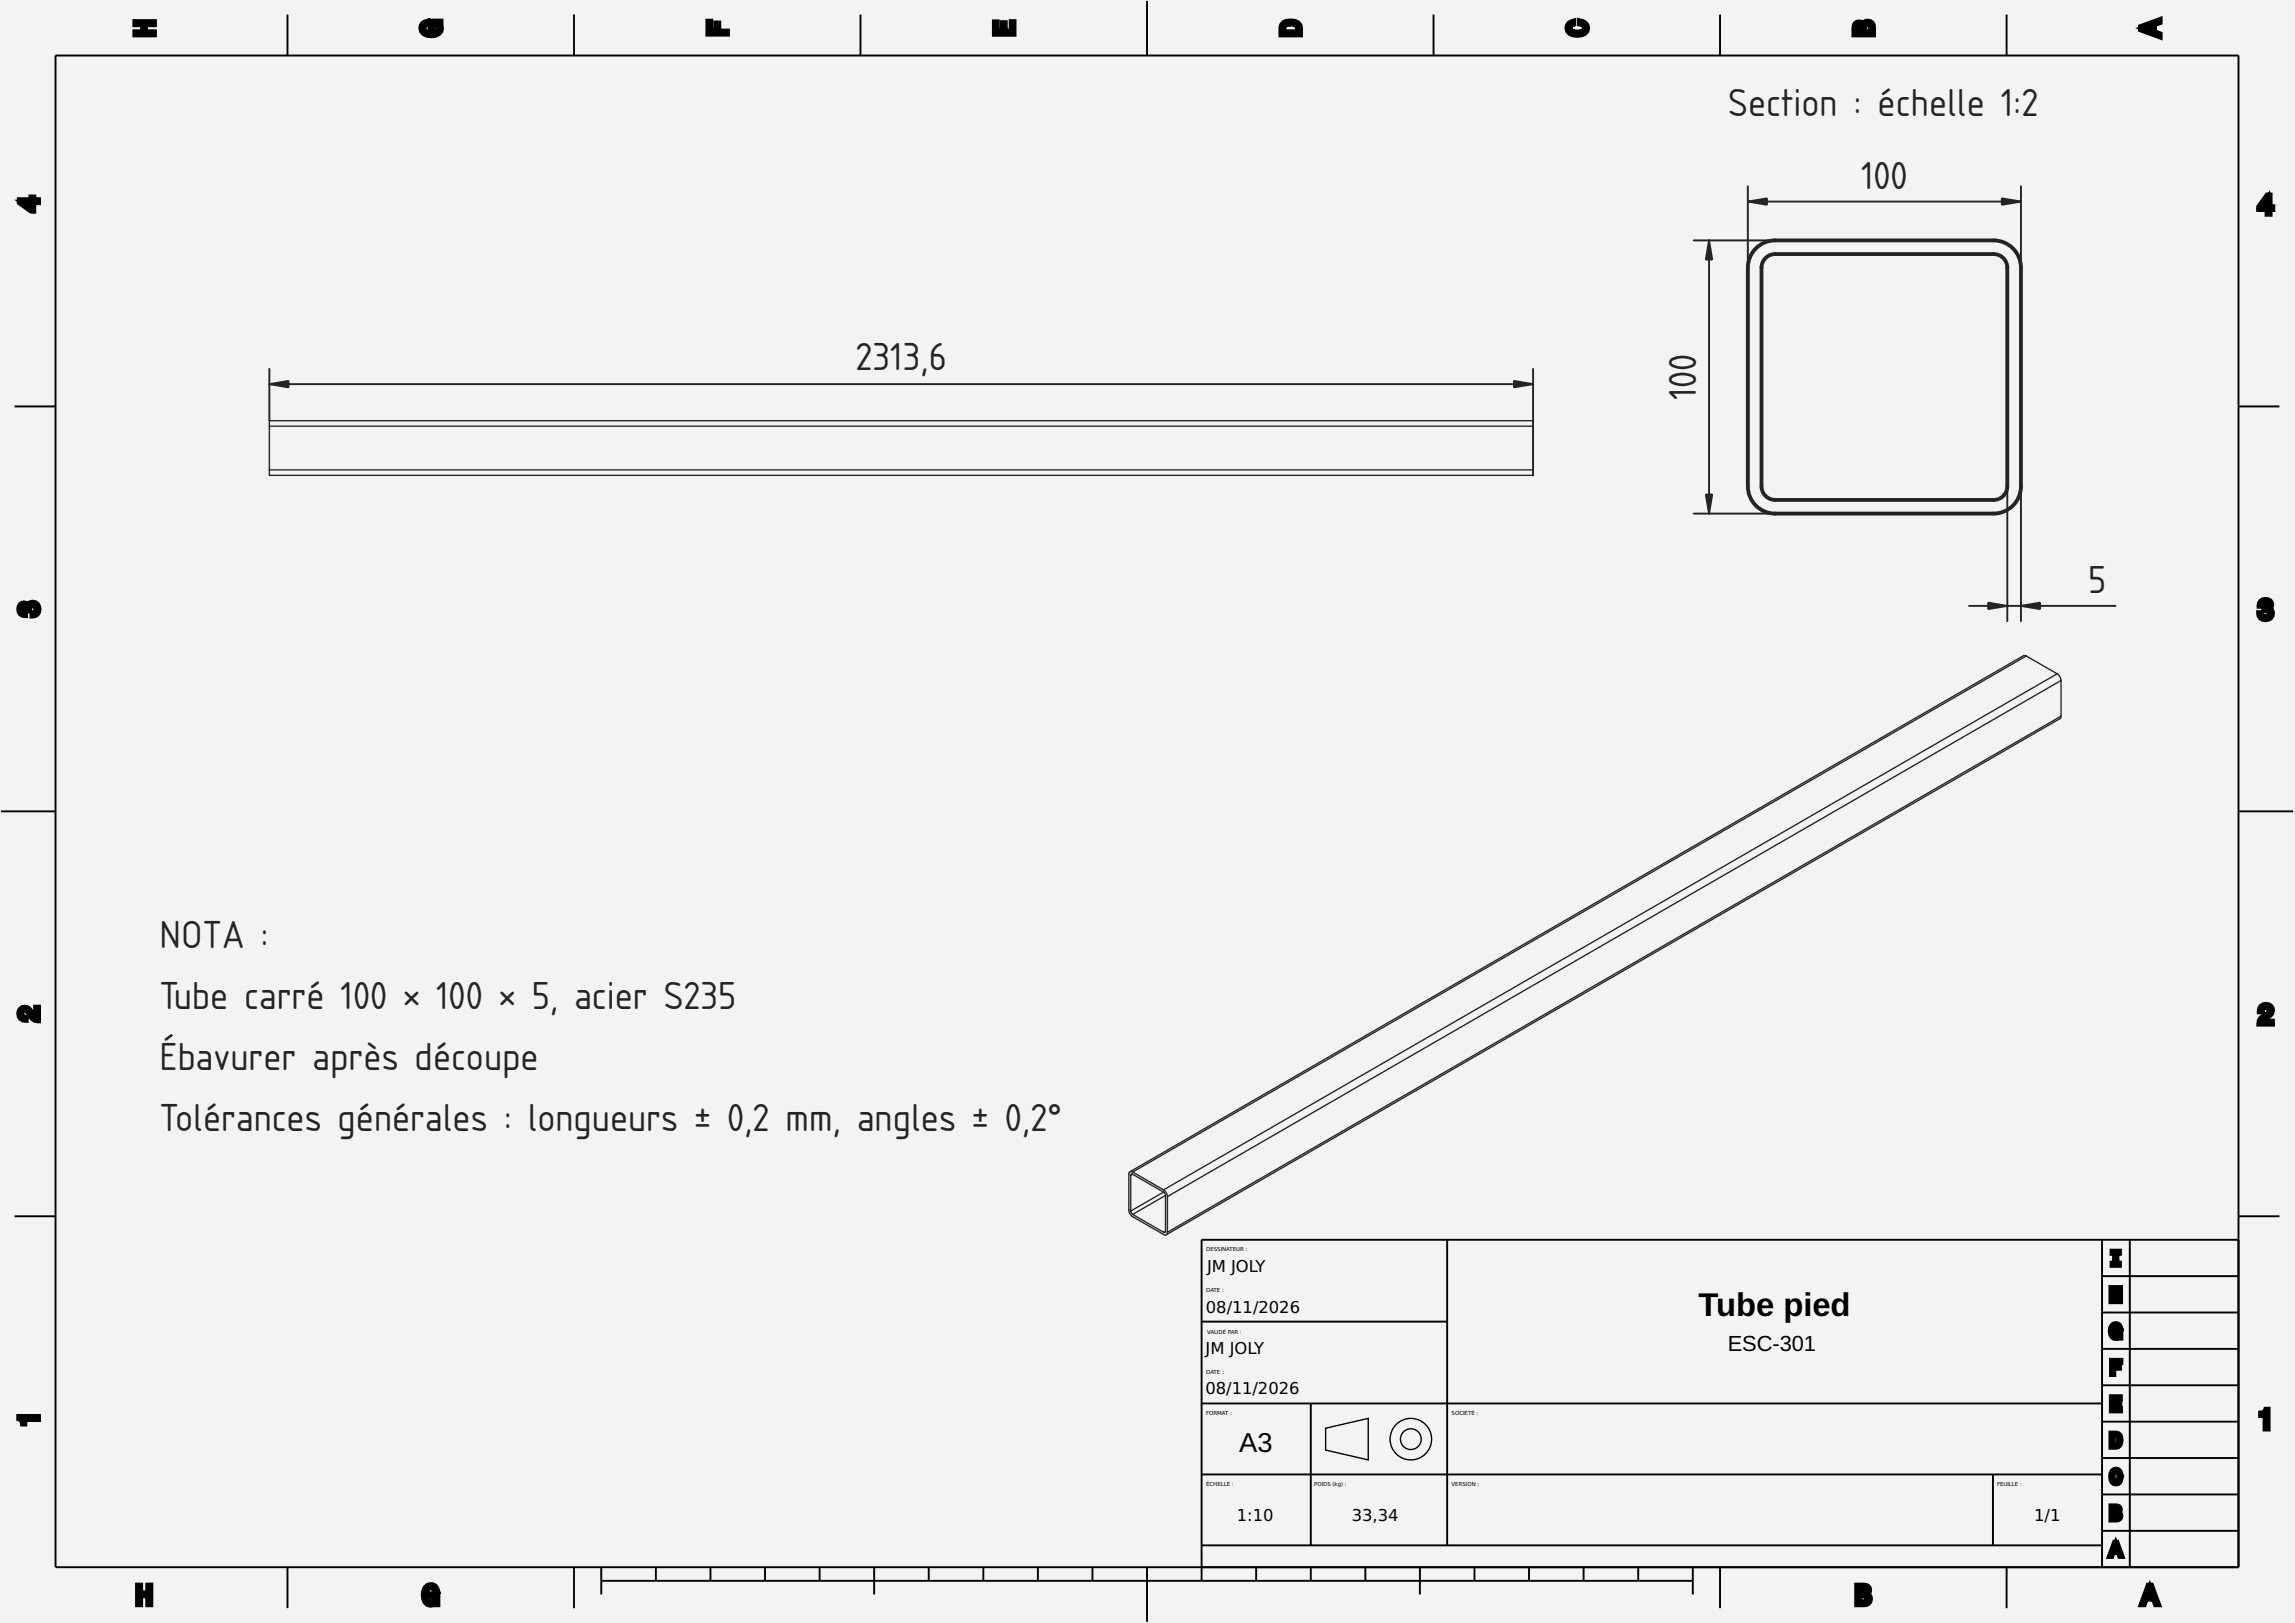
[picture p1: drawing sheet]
<svg xmlns="http://www.w3.org/2000/svg" width="420mm" height="297mm" viewBox="0 0 420 297" stroke-linecap="round" stroke-linejoin="round" font-family="sans-serif">
<defs><g id="words">
<g font-size="6.7" fill="#212529">
<text x="316.4" y="21.2">Section : échelle 1:2</text>
<text x="340.7" y="34.6">100</text>
<text x="156.6" y="67.7">2313,6</text>
<text x="310.6" y="73.3" transform="rotate(-90 310.6 73.3)">100</text>
<text x="382.3" y="108.6">5</text>
<text x="29.2" y="173.4">NOTA :</text>
<text x="29.2" y="184.6">Tube carré 100 × 100 × 5, acier S235</text>
<text x="29.2" y="195.8">Ébavurer après découpe</text>
<text x="29.2" y="207">Tolérances générales : longueurs ± 0,2 mm, angles ± 0,2°</text>
</g>
<text font-size="6" x="311" y="240.8">Tube pied</text>
<text font-size="5" x="226.9" y="265.7">A3</text>
<text font-size="4" x="316.3" y="247.2">ESC-301</text>
<g font-size="3">
<text x="221" y="232.8">JM JOLY</text>
<text x="220.8" y="240.4">08/11/2026</text>
<text x="220.7" y="247.8">JM JOLY</text>
<text x="220.7" y="255.2">08/11/2026</text>
<text x="226.4" y="278.4">1:10</text>
<text x="247.5" y="278.4">33,34</text>
<text x="372.4" y="278.4">1/1</text>
</g>
<g font-size="1">
<text x="220.8" y="229">DESSINATEUR :</text>
<text x="220.8" y="236.4">DATE :</text>
<text x="221" y="244.1">VALIDÉ PAR :</text>
<text x="220.8" y="251.5">DATE :</text>
<text x="220.8" y="258.9">FORMAT :</text>
<text x="265.8" y="259.1">SOCIÉTÉ :</text>
<text x="220.8" y="272.1">ÉCHELLE :</text>
<text x="240.6" y="272">POIDS (kg) :</text>
<text x="265.8" y="272.1">VERSION :</text>
<text x="365.6" y="272.1">FEUILLE :</text>
</g>
</g></defs>
<path d="M0 0h420v297h-420z" fill-rule="evenodd" fill="#f1f3f5"/>
<g fill="#000">
<path d="M0 0h420v297h-420zM0 0v297h420v-297z"/>
<path d="M24.7 4h2v2.4h-2v-.5h.5v.4h-.5v-.5h3.5v.5h-.5v-.4h.5v.5h-2.1v-2.4h2.1v.5h-.5v-.5h.5v.5h-3.5v-.5h.5v.5h-.5zM24.2 3.5h4.5v1.5h-2.1v-.5h.5v1.4h-.5v-.5h2.1v1.4h-4.5v-1.4h2v.5h-.5v-1.4h.5v.5h-2z"/>
<path d="M77.3 4.3l.8-.3 .1 .5h-.5v-.5h.5l.2 .4-.5 .2-.1-.5 .2 .4-.3 .2-.3-.4 .4 .3-.2 .3-.4-.2 .5 .1-.1 .4-.5-.1 .5-.1 .1 .6-.5 .1 .4-.3 .4 .4-.4 .3 .2-.4 .6 .3-.2 .4v-.5l.8 .1-.1 .5v-.5l.8-.1v.5l-.2-.4 .6-.3 .2 .4-.4-.3 .4-.4 .4 .3-.5-.1 .1-.5 .5 .1-.5 .1-.1-.3 .5-.1-.4 .2-.1-.3 .4-.1-.3 .3-.2-.3 .4-.3-.3 .4-1.2-.8 1.6-.3 .1 .5h-.5v-.3h.5v.5h-1.9v-.5h.5v1.3h-.5v-.5h.4v.5h-.5v-1.3h.6a1.67 1.67 0 0 1 1.4 .6 1.27 1.27 0 0 1-1 1.9 3.3 3.3 0 0 1-2-.1 1.23 1.23 0 0 1-.4-2zM77 4l.5-.4 1.2-.3v1.5l-.6 .2-.2-.5 .3 .5-.2 .1-.3-.4 .4 .3-.1 .2-.5-.3 .5 .1v.2l-.5-.1 .5-.1 .1 .4-.5 .1 .3-.3 .3 .2-.3 .4 .1-.5 .5 .2-.2 .5 .1-.5h.6l-.1 .5v-.5h.6v.5l-.1-.5 .4-.2 .2 .5-.4-.4 .3-.2 .4 .3-.5-.1 .1-.4 .5 .2-.5 .1-.1-.3 .5-.1-.4 .3-.2-.3 .4-.3-.2 .5-.4-.2 .2-.4v.5l-.5-.1v-.5h.5v1.3h-1.4v-2.3h2.9v1.2l-.9 .1-.1-.5 .3-.3 .6 .5 .1 .4a1.66 1.66 0 0 1-.5 1.7h-.1a3.1 3.1 0 0 1-2.5 .4h-.1a1.91 1.91 0 0 1-1.4-1.8l.1-.6z"/>
<path d="M129.6 3.9h.5v.5h-.5v-.5h.5v2.3h-.5v-.5h3.5v.5h-.5v-.5h.5v.5h-2.1v-1.9h.5v.5h-.4v-.5h.5v1.9h-2zM129.1 3.4h1.5v2.3h-.5v-.5h1v.5h-.5v-1.9h1.4v1.9h-.5v-.5h2.1v1.5h-4.5z"/>
<path d="M182 4.1h.5v.5h-.4v-.5h.5v2.1h-.5v-.5h3.5v.5h-.5v-2.2h.5v.5h-.4v-.5h.5v2.3h-2.2v-2.1h.5v.5h-.4v-.5h.5v2.1h-2.1zM181.6 3.6h1.4v2.2h-.5v-.5h1.1v.5h-.5v-2.1h1.4v2.1h-.5v-.5h1.2v.5h-.5v-2.3h1.4v3.2h-4.5z"/>
<path d="M235 4.2l.4 .3-.3 .4-.4-.3 .4 .1v.3l-.5-.1h.5l-.1 .3h-.4h.5v1.1h-.5v-.5h3.4v.5h-.5v-1.1h.5l-.4 .1-.2-.6 .5-.1-.3 .3-.4-.4 .4-.3-.2 .5-.6-.3 .3-.4-.1 .5-.8-.1 .1-.5 .1 .5-.8 .1-.1-.5 .2 .4-.3 .1-.2-.4 .3 .4-.3 .1zM234.7 3.8l.8-.3a2.55 2.55 0 0 1 2.8 .8l.2 .8v1.7h-4.4v-2l.1-.4zM235 4.1a2.96 2.96 0 0 1 1.9-.2 1.33 1.33 0 0 1 1.2 1.3v1.2h-3.6a2.56 2.56 0 0 1 .4-2.2zM235.3 4.6l.4 .3-.3 .3-.4-.4 .5 .1v.4l-.5-.1h.5v.7h-.5v-.5h2.6v.5h-.5v-.7h.5l-.5 .1v-.4l.5-.1-.4 .4-.3-.3 .4-.3-.2 .4-.4-.1 .2-.5-.1 .5h-.5v-.5v.5h-.6v-.5l.2 .5-.4 .1z"/>
<path d="M287.2 4.3l.7-.4 .2 .5h-.5v-.5h.5l.1 .5-.5 .2-.1-.5 .3 .4-.4 .2-.3-.4 .4 .3-.2 .4-.4-.3 .5 .1-.1 .4-.5-.1 .5-.1 .1 .5-.5 .2 .4-.4 .4 .4-.4 .4 .2-.5 .6 .3-.2 .4v-.5l.8 .1v.5l-.1-.5 .8-.1v.5l-.2-.4 .6-.3 .2 .5-.3-.4 .3-.4 .4 .4-.5-.2 .1-.5 .5 .1-.5 .1-.1-.4 .5-.1-.4 .2-.3-.3 .4-.3-.2 .4-.5-.3 .3-.4-.1 .5-.6-.1 .1-.5h.5v.5h-.5l.1-.5a1.25 1.25 0 0 1 1.4 1.1 1.25 1.25 0 0 1-1.2 1.4 3.5 3.5 0 0 1-2-.2 1.17 1.17 0 0 1-.3-1.9zM286.9 4l.5-.4 1.2-.4v1.6l-.7 .2-.1-.5 .2 .4-.2 .2-.3-.4 .4 .3-.1 .2-.4-.3 .5 .1-.1 .2-.5-.1 .5-.1 .1 .3-.5 .2 .4-.4 .2 .2-.3 .4 .2-.5 .4 .2-.1 .5v-.5h.6v.5l-.1-.5h.6l.1 .5-.2-.5 .4-.2 .2 .5-.3-.4 .2-.2 .4 .4-.5-.2 .1-.3 .5 .1-.5 .1-.1-.2 .5-.1-.4 .3-.2-.3 .4-.3-.2 .5-.3-.2 .2-.4-.1 .4-.8-.2v-1.5a2.64 2.64 0 0 1 2.3 1.3 1.72 1.72 0 0 1-1.2 2.3h-.1a3.6 3.6 0 0 1-2.5-.3h-.1a1.67 1.67 0 0 1-.2-2.5z"/>
<path d="M339.7 4.3l.4 .3-.1 .3-.5-.3 .5 .1v.5l-.5-.1h.5v1.2h-.5v-.5h3.5v.5h-.5v-1.3h.5l-.5 .1-.1-.5 .5-.1-.4 .3-.2-.3 .4-.3-.3 .4-.3-.2 .3-.4-.1 .5-.5-.1 .1-.5 .1 .5h-.3l-.1-.4 .2 .4-.2 .1-.2-.4 .3 .3-.1 .2-.4-.3 .4 .2-.4 1-.8-1 .4-.3-.2 .4h-.2l.2-.5-.1 .5h-.2v-.5l.1 .5h-.4v-.5l.3 .4-.3 .2zM339.3 4a1.37 1.37 0 0 1 1.9-.1l.3 .3-.4 .3-.5-.2a1.32 1.32 0 0 1 1.4-.9 1.49 1.49 0 0 1 1.5 1.6v1.8h-4.5v-1.7v-.6zM339.6 4.4a1.04 1.04 0 0 1 1.2-.3 1.04 1.04 0 0 1 .6 1.1v1.2h-2v-1.7zM340 4.7l.5 .2-.1 .2-.5-.2h.5v.3l-.5-.1h.5v.8h-.5v-.5h1v.5h-.5v-.7h.5h-.5v-.2l.5-.1-.5 .2-.1-.2 .5-.2-.3 .4-.2-.1 .3-.4-.1 .5-.2-.1 .1-.5 .1 .5-.3 .1v-.5l.3 .4-.2 .1zM341.1 4.2a1.12 1.12 0 0 1 1.3-.2 1.12 1.12 0 0 1 .6 1.1v1.3h-2.2v-1.3zM341.5 4.6l.4 .2-.1 .2-.4-.2 .5 .1-.1 .3-.5-.1h.5v.8h-.5v-.5h1.2v.5h-.5v-.8h.5h-.5v-.3h.5l-.4 .2-.2-.2 .5-.2-.3 .4-.2-.1 .3-.5-.1 .5h-.3l.1-.5 .1 .5h-.3v-.5l.3 .4-.2 .2z"/>
<path d="M391.9 4.9h.5v.5h-.5l.2-.4 3.5 1.2-.2 .5h-.5v-.5h.5l-.2 .5-1.3-.5v-2.1l1.3-.5 .2 .5h-.5v-.5h.5l.2 .5-3.5 1.3zM391.4 4.6l4.5-1.7v1.6l-1.3 .4-.2-.4h.5v1.4h-.5l.2-.5 1.3 .5v1.5l-4.5-1.6zM390.9 5.2l3.6-1.3v2.5zM392.6 4.7l1.5 .5-.1 .5h-.5v-1.1h.5l.1 .5-1.5 .5-.2-.4z"/>
<path d="M3.6 36.6h.5v.5h-.5l.3-.4 2.1 1.5-.3 .4v-.5h.4v.5h-.5v-2h1.4v.5h-.5v-.5h.5v.5h-1.4v-1h.5v.5h-.4v-.5h.5v1h-2.6zM3.1 36.1h2.6v.5h-.5v-1h1.4v1h-.5v-.5h1.4v1.5h-1.4v-.5h.5v2h-1.1l-2.4-1.8zM2.6 36.6h3.6v2.5zM4.5 36.6l1.5 1.2-.3 .4h-.5v-1.1h.5v.5h-1.5v-.5z"/>
<path d="M415 35.7h.5v.5h-.4v-.5l.4 .3-1.5 2.1-.4-.2h.5v.4h-.5v-.5h2v1.4h-.5v-.5h.4v.5h-.5v-1.4h1v.5h-.5v-.4h.5v.5h-1zM414.8 35.2h1.2v2.7h-.5v-.5h1v1.4h-1v-.5h.5v1.4h-1.4v-1.4h.5v.5h-2v-1.1zM415.6 34.8v3.6h-2.6zM414.6 36.3h.5l.4 .3-1.1 1.6-.4-.3v-.5h1.1v.5h-.5z"/>
<path d="M3.7 110.7a1.09 1.09 0 0 1 1.3-.2 1.09 1.09 0 0 1 .5 1.3l-.5-.1v-.5h.4v.5l-.5 .1a1.21 1.21 0 0 1 1.6-1.4 1.21 1.21 0 0 1 .2 2.1l-.7 .2-.1-.5h.5v.5h-.5v-.5l.4-.1 .1 .5-.3-.4 .4-.2 .3 .4-.4-.3 .2-.3 .4 .2-.5-.1 .1-.5 .5 .1-.5 .1-.1-.5 .5-.1-.4 .2-.2-.3 .4-.3-.3 .4-.3-.2 .2-.4-.1 .4h-.4l.1-.5 .1 .5h-.3l-.1-.5 .2 .5-.2 .1-.2-.5 .3 .4-.2 .2-.3-.4 .4 .2-.5 .9-.7-.9 .4-.3-.2 .5-.4-.1 .1-.5 .1 .5-.4 .1-.1-.5 .3 .4-.3 .2-.3-.4 .5 .2-.2 .4-.5-.3 .5 .1v.5l-.5-.1 .5-.1 .1 .5-.5 .1 .4-.3 .2 .4-.4 .2 .3-.4 .3 .2-.3 .5 .1-.5h.5l-.1 .5h-.5v-.4h.5v.5a1.19 1.19 0 0 1-1.1-.7 1.19 1.19 0 0 1 .2-1.3zM3.3 110.4a1.38 1.38 0 0 1 2.2 .1l-.4 .3-.4-.2 .2-.4a1.52 1.52 0 0 1 2.6 .6 2.04 2.04 0 0 1-.3 1.9l-.1 .1a2.48 2.48 0 0 1-1.7 .4v-1.4l.8-.1v.5l-.2-.4 .2-.2 .3 .4-.4-.2 .1-.3 .4 .3-.5-.1 .1-.3 .5 .1-.5 .1-.1-.3 .5-.1-.4 .2-.1-.2 .4-.2-.3 .4-.2-.2 .3-.4-.1 .5-.3-.1 .1-.4 .1 .4-.3 .1-.1-.5 .3 .4-.2 .1-.3-.4 .5 .3-.1 .2-.5-.2 .5 .1v.3l-.5-.1h.5v.7h-1.4v-.7h.5l-.5 .1v-.3h.5l-.5 .2-.1-.2 .5-.3-.3 .5-.2-.2 .3-.4-.1 .5h-.2v-.5l.1 .5h-.2l-.1-.5 .3 .4-.2 .2-.3-.5 .5 .3-.1 .2-.5-.3 .5 .1v.3l-.5-.1 .5-.1v.3l-.5 .1 .5-.3 .1 .2-.4 .3 .2-.4 .3 .1-.3 .4 .1-.5 .7 .1v1.4a2.49 2.49 0 0 1-1.7-.4 1.87 1.87 0 0 1-.1-2.3z"/>
<path d="M413.9 110a1.1 1.1 0 0 1 1.7 0 1.1 1.1 0 0 1-.5 1.7l-.6 .1v-.5h.5v.4h-.5v-.5a1.21 1.21 0 0 1 1.4 1.6 1.21 1.21 0 0 1-2.1 .2l-.3-.7 .5-.1v.5h-.5v-.5l.5-.1 .1 .5-.5 .1 .4-.3 .3 .4-.4 .3 .2-.5 .4 .3-.3 .4 .1-.5 .5 .1-.1 .5-.1-.5 .6-.1 .1 .5-.3-.4 .4-.3 .2 .5-.4-.3 .3-.4 .4 .3-.5-.1 .1-.4 .5 .1h-.5v-.3h.4l-.4 .2-.1-.3 .4-.2-.3 .4-.2-.2 .4-.4-.3 .5-.9-.5 .9-.8 .3 .4-.4-.1 .1-.4 .5 .1-.5 .1-.1-.4 .5-.1-.4 .3-.2-.3 .4-.3-.3 .4-.3-.1 .2-.5-.1 .5-.4-.1v-.4l.1 .4-.4 .1-.1-.5 .2 .5-.3 .2-.3-.4 .4 .2-.2 .4-.4-.3 .5 .1-.1 .5-.5-.1v-.5h.5v.5h-.5zM413.6 109.7a1.62 1.62 0 0 1 1.7-.4 1.62 1.62 0 0 1 1 1.5 .98 .98 0 0 1-.6 1l-.3-.4 .3-.4 .3 .2a1.52 1.52 0 0 1-.5 2.5l-.1 .1a2.04 2.04 0 0 1-1.9-.4l-.1-.1a2.48 2.48 0 0 1-.4-1.6h1.4l.2 .7-.5 .1 .4-.2 .1 .2-.4 .3 .3-.5 .2 .2-.3 .4 .1-.5 .3 .1v.5l-.1-.5 .3-.1 .1 .5-.3-.4 .2-.2 .3 .5-.4-.3 .1-.2 .4 .3-.4-.1v-.3l.5 .1-.5 .1v-.3l.4-.1-.4 .3-.1-.2 .4-.3-.2 .5-.3-.2 .3-.4-.1 .5-.3-.1 .1-.5v.5l-.8 .1v-1.5l.7 .1v.5v-.5l.2-.1 .1 .5-.2-.4 .2-.1 .2 .4-.4-.3 .1-.1 .4 .3-.5-.1 .1-.3 .5 .1-.5 .1-.1-.2 .5-.1-.4 .3-.1-.2 .4-.3-.2 .4-.2-.1 .2-.4-.1 .5h-.2l.1-.5v.5h-.3v-.5l.2 .4-.2 .2-.3-.4 .5 .2-.1 .2-.5-.2 .5 .1-.1 .7h-1.4a2.49 2.49 0 0 1 .5-1.7z"/>
<path d="M3.7 184.7a1.33 1.33 0 0 1 2.2 .7l-.5 .3 .5-.3 .3 .5-.5 .3 .4-.4 .3 .4-.3 .3 .2-.4 .4 .2-.2 .4v-.5l.6 .1-.1 .5h-.5v-2.4h.5v.5h-.4v-.5h.5v2.7l-1-.5-.4-.3-.5-.9 .4-.3-.4 .3-.2-.3 .4-.3-.3 .4-.3-.3 .4-.3-.3 .4-.2-.1 .2-.5-.1 .5h-.4l.1-.5 .1 .5-.4 .1-.1-.5 .3 .4-.3 .2-.3-.4 .4 .3-.2 .3-.4-.2h.4v.5l-.5-.1 .5-.1 .1 .5-.5 .1 .4-.3 .2 .4-.4 .3 .3-.4 .3 .2-.2 .4 .1-.5 .5 .1-.1 .5v-.5v.5h-.5v-.5h.5v.5a1.23 1.23 0 0 1-1.2-.6 1.23 1.23 0 0 1 .2-1.4zM3.4 184.4a1.71 1.71 0 0 1 2.8 .8l-.4 .2 .4-.2 .4 .5-.5 .3 .4-.4 .2 .2-.4 .4 .2-.5 .3 .1-.2 .5h-.5v-2.4h1.4v3.4h-.5a1.94 1.94 0 0 1-1.7-.8l-.5-.9 .5-.2-.4 .3-.2-.3 .4-.2-.3 .3-.2-.1 .3-.4-.2 .4-.2-.1 .2-.4v.5h-.3l.1-.5 .1 .4-.2 .1-.1-.5 .3 .4-.2 .2-.3-.4 .4 .2-.1 .2-.5-.2 .5 .1v.2h-.5l.5-.1v.3h-.4l.4-.3 .1 .3-.4 .3 .3-.5 .2 .2-.2 .4v-.5h.4l-.1 .5v-.5h.5v1.5a2.65 2.65 0 0 1-1.8-.5 1.84 1.84 0 0 1 0-2.3z"/>
<path d="M413.9 184.2a1.21 1.21 0 0 1 1.9 .1 1.21 1.21 0 0 1-.6 1.8l-.3 .2-.2-.5 .3 .4-.5 .3-.3-.4 .4 .4-.4 .3-.3-.3 .4 .2-.2 .4-.4-.2h.4v.5h-.5v-.5h2.4v.5h-.5v-.5h.5v.5h-2.7l.5-1 .3-.3 .9-.5 .2 .4-.2-.4 .3-.2 .3 .4-.4-.3 .2-.3 .4 .3-.5-.2 .2-.3 .4 .2h-.5l.1-.4 .5 .1-.5 .1-.1-.4 .5-.1-.4 .3-.2-.4 .4-.3-.3 .5-.3-.2 .2-.5-.1 .5h-.4v-.5l.1 .5h-.5v-.5l.2 .5-.3 .2-.3-.4 .4 .3-.2 .3-.5-.2h.5v.5h-.5h.5h-.5v-.5h.4v.5h-.5l.1-.5zM413.6 183.8a1.66 1.66 0 0 1 2-.3 1.66 1.66 0 0 1 .8 1.9 1.79 1.79 0 0 1-.9 1l-.3 .2-.3-.4 .3 .4-.6 .3-.2-.4 .3 .4-.1 .2-.4-.4 .5 .2-.2 .3-.4-.3v-.5h2.4v1.5h-3.4v-.6a1.94 1.94 0 0 1 .8-1.6l.9-.5 .2 .5-.3-.5 .2-.1 .3 .4-.3-.3 .1-.2 .4 .3-.5-.2 .1-.2 .5 .2h-.5v-.3l.5 .1-.5 .1v-.2l.5-.1-.4 .2-.2-.2 .4-.2-.2 .4-.2-.1 .2-.5-.1 .5h-.3l.1-.5 .1 .5h-.3l-.1-.5 .3 .4-.2 .2-.3-.4 .4 .2-.1 .3-.4-.3 .5 .1-.1 .4-.5-.1h.5v.5h-1.4a2.65 2.65 0 0 1 .4-1.8z"/>
<path d="M386.3 235.7h.5v.5h-.3v-.5h.5v2.5h-.5v-.5h.3v.5h-.5v-1.7h2v1.7h-.5v-.5h.4v.5h-.5v-2.5h.5v.5h-.4v-.5h.5v1.5h-2zM386 235.2h1.3v1.5h-.5v-.5h1v.5h-.5v-1.5h1.4v3.5h-1.4v-1.7h.5v.5h-1v-.5h.5v1.7h-1.3z"/>
<path d="M386.7 228.8h1v2.9h-1v-.5h.5v.3h-.5v-.5h1.3v.5h-.5v-.3h.5v.5h-1v-2.9h1v.5h-.5v-.3h.5v.5h-1.3v-.5h.5v.3h-.5zM386.2 228.5h2.3v1.3h-1v-.5h.5v1.9h-.5v-.5h1v1.3h-2.3v-1.3h1v.5h-.5v-1.9h.5v.5h-1z"/>
<path d="M3.5 259.3h.5v.3h-.5l.1-.4a1.2 1.2 0 0 1 1.1 1.3l-.5 .1v-.5h.3v.5h-.5v-1.3h3v.5h-.5v-.5h.5v.5h-3.5zM3 258.8h4.5v1.5h-3v-.5h.5v1.3h-1.3l-.1-.9h.5l-.4 .2-.2-.3 .5-.2-.3 .4-.2-.2 .3-.4-.2 .5-.6-.2z"/>
<path d="M386.4 255.5h1.7v.5h-.5v-.3h.5v.5h-1.5v-.5h.5v2.5h-.5v-.5h1.6v.5h-.5v-.3h.5v.5h-1.8v-1.9h1.6v.5h-.5v-.3h.5v.5h-1.6zM386.1 255.2h2.5v1.3h-1.7v-.5h.5v.7h-.5v-.5h1.6v1.3h-1.6v-.5h.5v.9h-.5v-.5h1.8v1.3h-2.6z"/>
<path d="M386.4 248.8h1.8v.5h-.5v-.3h.5v.5h-1.6v-.5h.5v2.5h-.5v-.5h.3v.5h-.5v-1.6h1.6v.5h-.5v-.3h.5v.5h-1.6zM386.1 248.5h2.6v1.3h-1.8v-.5h.5v.8h-.5v-.5h1.6v1.3h-1.6v-.5h.5v1.6h-1.3z"/>
<path d="M386.8 242.2a1.02 1.02 0 0 1 1.5 .8l-.5 .1v-.5h.4v.5l-.5 .1-.1-.3 .5-.1-.4 .2-.2-.2 .4-.3-.2 .4-.3-.1 .3-.5-.1 .5h-.3l.1-.5 .1 .5-.4 .1-.1-.5 .3 .4-.3 .2-.3-.4 .4 .3-.2 .4-.4-.2h.5l-.1 .6-.5-.1 .5-.1 .1 .6-.5 .1 .4-.3 .2 .5-.4 .2 .3-.4 .3 .3-.4 .3 .2-.4h.3l-.1 .5-.1-.5h.2l.1 .5-.2-.5h.2l.2 .4-.3-.4 .1-.1 .4 .4-.4-.3 .8-1.1 .2 1.5-.4 .1v-.5h.1v.5h-.5v-1.4h.5v.5h-.9v-.5h.5v.3h-.5v-.5h1.1v.5a1.07 1.07 0 0 1-.9 1.3 1.07 1.07 0 0 1-1.2-1l-.1-.5a1.65 1.65 0 0 1 .5-1.3zM386.2 242.3a1.36 1.36 0 0 1 1.5-.5 1.36 1.36 0 0 1 1 1.2l.2 .6h-1.4l-.2-.6 .5-.1-.4 .3-.1-.2 .4-.3-.3 .4-.2-.1 .3-.4-.1 .5h-.1l.1-.5 .1 .5h-.3l-.1-.5 .3 .4-.2 .2-.3-.4 .5 .2-.2 .3-.4-.1h.5l-.1 .4h-.5l.5-.1 .1 .5h-.5l.4-.1 .2 .3-.5 .2 .4-.4 .1 .2-.3 .4 .1-.5h.3l-.2 .5-.1-.5h.2l.2 .5-.4-.4 .2-.2 .3 .4-.4-.2 .1-.2 .4 .2-.5-.1 .1-.3h.5v.5h-1.1v-1.3h1.9v2.4h-1.1l-.1-.8 .5-.1 .4 .3-.8 .6a1.36 1.36 0 0 1-1.6-1v-.1a2.63 2.63 0 0 1 .2-2z"/>
<path d="M386.5 262.3h.5v2.5h-.5v-.5h.8v.5l-.1-.5h.4l.1 .4-.3-.3 .3-.3 .3 .4-.4-.2 .1-.4 .5 .2h-.5l.1-.6 .5 .1h-.5l-.1-.5 .5-.1-.5 .2v-.2l.4-.2-.4 .3-.1-.2 .4-.3-.3 .4-.3-.2 .3-.4-.1 .5-.2-.1 .2-.4-.1 .5-.2-.1v-.5v.5h-.8zM386 261.8l2 .2 .4 .3 .3 .6a2.64 2.64 0 0 1-.2 1.8 1.18 1.18 0 0 1-1.2 .6h-1.3zM386.3 262.1a2.07 2.07 0 0 1 1.9 .5l.2 1a1.57 1.57 0 0 1-.6 1.3l-1.5 .1zM386.8 262.6h.5v1.9h-.5v-.5h.5v.5l-.1-.5h.3l.1 .5-.4-.4 .2-.2 .4 .4-.5-.2 .1-.3 .5 .2h-.5v-.5l.5 .1h-.5v-.4l.5-.1-.5 .2-.1-.3 .5-.2-.4 .4-.1-.1 .3-.4-.1 .5-.3-.1 .1-.5v.5h-.5z"/>
<path d="M386.5 275.7h.5v2.4h-.5v-.5h.9v.5v-.4l.3-.1 .1 .5-.3-.4 .3-.2 .2 .5-.4-.3 .2-.3 .4 .3-.5-.1v-.3l.5 .1-.5 .1v-.2l.5-.1-.4 .2-.1-.2 .4-.2-.3 .4-.2-.2 .4-.3-.2 .4-1-.4 .9-.7 .3 .4-.4-.2v-.2l.5 .3-.5-.1v-.2l.5 .1-.5 .1v-.3l.5-.1-.4 .3-.2-.2 .4-.3-.2 .5-.2-.2 .2-.4-.1 .5-.3-.1 .1-.4v.5h-.9zM386 275.2h1.4a1.1 1.1 0 0 1 1.2 .7 1.1 1.1 0 0 1-.5 1.3l-.3-.4 .2-.5a1.2 1.2 0 0 1 .7 1.4 1.2 1.2 0 0 1-1.3 .9h-1.4zM386.3 275.5h1.1a.87 .87 0 0 1 .9 .8 .87 .87 0 0 1-1 .9h-1zM386.8 276h.5v.7h-.5v-.5h.5v.5v-.5h.2v.5l-.2-.5 .2-.1 .2 .5-.4-.3 .1-.1 .4 .3-.5-.1v-.2l.5 .1-.5 .1v-.2l.5-.1-.4 .3-.1-.1 .4-.3-.2 .5-.2-.1 .2-.4v.5l-.2-.1 .1-.4v.5h-.6zM386.3 276.5h1.1a.93 .93 0 0 1 1 .9 .93 .93 0 0 1-1 .9h-1.1zM386.8 277h.5v.8h-.5v-.5h.6v.5l-.1-.4 .3-.1v.5l-.2-.4 .1-.1 .3 .4-.4-.2v-.2l.5 .3-.5-.1v-.2l.5 .1-.5 .1v-.2l.5-.1-.4 .3-.1-.1 .4-.3-.2 .4h-.2l.2-.5-.1 .5h-.2l.1-.5v.5h-.6z"/>
<path d="M386.9 268.8a1.02 1.02 0 0 1 1.5 .8l-.5 .1v-.5h.3v.5l-.4 .2-.2-.3 .5-.2-.4 .3-.2-.3 .4-.3-.2 .5-.3-.2 .3-.4-.1 .5-.3-.1 .1-.5 .1 .5-.4 .1-.1-.5 .3 .4-.3 .2-.3-.3 .5 .2-.2 .4-.5-.2h.5l-.1 .6-.4-.1h.4l.1 .5-.5 .1 .5-.2 .2 .4-.5 .2 .3-.4 .3 .3-.3 .4 .1-.5 .4 .1-.1 .5-.1-.5 .3-.1 .1 .5-.3-.4 .3-.2 .3 .4-.4-.3 .1-.3 .5 .3-.5-.1 .1-.5 .5 .2v.5h-.4v-.5l.5 .1a1.04 1.04 0 0 1-1 1 1.04 1.04 0 0 1-1.1-1v-.5a1.7 1.7 0 0 1 .5-1.3zM386.3 269a1.35 1.35 0 0 1 1.4-.5 1.35 1.35 0 0 1 1 1.1l.2 .6h-1.4l-.2-.5 .5-.2-.4 .3-.1-.2 .4-.2-.3 .4-.1-.1 .2-.4-.1 .4h-.1l.1-.5 .1 .5-.2 .1-.2-.5 .4 .3-.2 .2-.3-.3 .4 .2-.1 .3-.5-.2 .5 .1v.4l-.5-.1h.5v.4l-.5 .1 .5-.2 .1 .3-.4 .2 .3-.3 .2 .1-.4 .4 .2-.5 .2 .1-.1 .5-.1-.5 .2-.1 .1 .5-.3-.4 .1-.1 .3 .4-.4-.3 .1-.2 .5 .3-.5-.2 .1-.6h1.4a2.17 2.17 0 0 1-.9 1.8 1.34 1.34 0 0 1-2-1 2.51 2.51 0 0 1 .3-1.9z"/>
<path d="M413.9 258.5h1.3v3h-.5v-.5h.5v.5h-.5v-3.5h.5v.5h-.4v-.5l.5 .1a1.2 1.2 0 0 1-1.3 1l-.1-.5h.5v.4h-.5zM413.4 258.2l.8-.1 .1 .5-.2-.5 .3-.1 .2 .5-.4-.3 .2-.3 .4 .4-.5-.2 .2-.6h1.2v4.5h-1.5v-3h.5v.5h-1.3z"/>
<path d="M25.2 290.2h.5v.5h-.5v-.5h.5v3.4h-.5v-.5h.5v.5h-.5v-2.1h2.4v2.1h-.5v-.5h.5v.5h-.5v-3.4h.5v.5h-.5v-.5h.5v1.9h-2.4zM24.7 289.7h1.5v1.9h-.5v-.5h1.4v.5h-.5v-1.9h1.5v4.4h-1.5v-2.1h.5v.5h-1.4v-.5h.5v2.1h-1.5z"/>
<path d="M77.8 290.5a1.21 1.21 0 0 1 1.3-.5 1.21 1.21 0 0 1 1 1.1l-.5 .1v-.5h.5v.5l-.5 .1-.1-.4 .4-.2-.4 .3-.2-.4 .4-.2-.3 .4-.3-.2 .2-.5v.5l-.5-.1 .1-.4 .1 .4-.6 .2-.1-.5 .4 .4-.5 .3-.3-.3 .4 .2-.2 .5-.5-.2 .5 .1-.1 .8-.5-.1 .5-.1 .1 .8-.5 .1 .5-.2 .2 .5-.4 .3 .3-.4 .4 .4-.3 .3 .1-.5 .5 .2-.1 .4v-.5h.2l.1 .5-.2-.5 .3-.1 .2 .5-.3-.4 .2-.2 .3 .4-.4-.3 .9-1.1 .3 1.6h-.5v-.5h.2v.5h-.5v-1.8h.5v.5h-1.3v-.5h.5v.4h-.5v-.5h1.3v.6a1.71 1.71 0 0 1-.7 1.4 1.27 1.27 0 0 1-1.8-1.1 3.3 3.3 0 0 1 .2-2zM77.5 290.2a1.83 1.83 0 0 1 2-.5 1.74 1.74 0 0 1 1.1 1.4l.1 .6h-1.5l-.2-.7 .5-.1-.4 .3-.2-.3 .4-.2-.2 .4-.3-.2 .3-.4-.1 .5h-.2l.1-.5 .1 .4-.4 .1-.1-.4 .4 .3-.3 .3-.4-.4 .5 .2-.2 .5-.4-.2h.5l-.1 .6h-.5l.5-.1 .1 .7h-.5l.4-.2 .2 .5-.5 .1 .4-.3 .3 .3-.4 .3 .1-.5 .4 .1-.1 .5-.2-.5h.3l.2 .4-.4-.3 .3-.3 .3 .4-.4-.2 .1-.3 .5 .2-.5-.1v-.4h.5v.5h-1.3v-1.4h2.3v2.8h-1.2l-.1-.8 .5-.1 .4 .3-.6 .5-.4 .2a1.66 1.66 0 0 1-1.6-.6h-.1a3.1 3.1 0 0 1-.4-2.5z"/>
<path d="M340 290.2h.5v3.4h-.5v-.5h1.3v.5l-.1-.4 .5-.1v.5l-.2-.5 .3-.2 .3 .5-.4-.3 .2-.3 .4 .2h-.5l.1-.5 .5 .1-.5 .1-.1-.3 .5-.1-.4 .2-.1-.2 .4-.2-.3 .3-.2-.2 .3-.3-.2 .4-1-.4 1-.8 .3 .4-.4-.2v-.2l.5 .2-.5-.1v-.2h.5l-.5 .1v-.4h.5l-.4 .2-.2-.2 .4-.3-.3 .4-.3-.1 .3-.5-.1 .5-.5-.1 .1-.4v.5h-1.2zM339.5 289.7h1.7a1.53 1.53 0 0 1 1.4 .8l.1 .9-.2 .4-.4 .3-.3-.3 .2-.5a1.32 1.32 0 0 1 .9 1.4 1.49 1.49 0 0 1-1.6 1.4h-1.8zM339.9 290.1h1.3a1.02 1.02 0 0 1 1.1 1 1.02 1.02 0 0 1-1.2 1h-1.2zM340.4 290.6h.5v1h-.5v-.5h.7v.5v-.5h.2l.1 .5-.2-.5 .2-.1 .2 .5-.4-.3 .1-.2 .4 .3-.5-.1 .1-.2 .5 .1-.5 .1-.1-.3 .5-.1-.4 .3-.1-.1 .4-.3-.2 .4h-.2l.2-.5v.5h-.3l.1-.5v.5h-.8zM339.9 291.5h1.3a1.11 1.11 0 0 1 1.2 1.1 1.11 1.11 0 0 1-1.2 1.1h-1.3zM340.4 292h.5v1.2h-.5v-.5h.8v.5v-.5h.3v.5l-.2-.4 .2-.2 .2 .5-.4-.3 .1-.2 .5 .3-.5-.1v-.3l.5 .1-.5 .1v-.3l.5-.1-.4 .3-.2-.1 .4-.3-.2 .4-.2-.1 .2-.4-.1 .5-.3-.1 .1-.5v.5h-.8z"/>
<path d="M387.2 282.3l.4 .2-.9 2.5-.5-.2v-.5h.4v.5l-.5-.2 .4-1h1.7l.4 1-.5 .2v-.5h.3v.5l-.4 .2-.9-2.5 .4-.2v.5h-.3zM386.8 281.8h1.1l1.3 3.5h-1.5l-.3-1.1 .4-.1v.5h-1v-.5l.5 .1-.4 1.1h-1.4zM387.3 281.2l1.1 3.1h-2.1zM386.9 282.8l.4-.1 .5 .1-.4 1.1-.4-.1v-.5h.7v.5l-.4 .1z"/>
<path d="M393.3 290.1l.5 .2-1.3 3.5-.4-.2v-.5h.4v.5l-.5-.1 .5-1.4h2.1l.5 1.4-.4 .1v-.5h.4v.5l-.4 .2-1.3-3.5 .4-.2v.5h-.5zM393 289.6h1.2l1.6 4.5h-1.5l-.5-1.3 .5-.2v.5h-1.4v-.5l.5 .2-.5 1.3h-1.6zM393.6 289.1l1.2 3.6h-2.5zM393.1 290.8l.5-.1 .5 .1-.6 1.6-.5-.2v-.5h1.1v.5l-.4 .2z"/>
</g>
<g fill="none" stroke="#000" stroke-width=".35">
<path d="M10.2 10.2h399.6v276.6h-399.6zM52.6 2.7v7.5M105.1 2.7v7.5M157.5 2.7v7.5M210 .2v10M262.5 2.7v7.5M314.9 2.7v7.5M367.4 2.7v7.5M2.7 74.4h7.5M409.8 74.4h7.5M.2 148.5h10M409.8 148.5h10"/>
<path d="M2.7 222.6h7.5M264.9 226.9v55.9M384.8 233.6h25M384.8 226.9v59.9M389.9 226.9v59.9M409.8 222.6h7.5M409.8 226.9h-189.8v62.4M220 256.9h164.8M220 241.9h44.9M240 256.9v25.9M384.8 253.5h25M384.8 246.9h25"/>
<path d="M384.8 240.2h25M220 269.9h164.8M364.9 269.8v13M384.8 273.5h25M384.8 266.9h25M384.8 260.2h25M52.6 286.8v7.5M105.1 286.8v7.5M110.1 289.3h199.8M110.1 286.8v5M120.1 286.8v2.5M130.1 286.8v2.5"/>
<path d="M140.1 286.8v2.5M150 286.8v2.5M160 286.8v5M170 286.8v2.5M180 286.8v2.5M190 286.8v2.5M200 286.8v2.5M210 286.8v10M220 282.8h164.8M230 286.8v2.5M240 286.8v2.5M250 286.8v2.5"/>
<path d="M260 286.8v5M269.9 286.8v2.5M279.9 286.8v2.5M289.9 286.8v2.5M299.9 286.8v2.5M309.9 286.8v5M314.9 286.8v7.5M367.4 286.8v7.5M384.8 280.2h25"/>
</g>
<g fill="#000">
<path d="M24.7 4h3.5v.5h-1.6v1.4h1.6v.4h-3.5v-.4h1.5v-1.4h-1.5z" fill-rule="evenodd"/>
<path d="M77.4 4.3l.8-.3v.5a.71 .71 0 0 0-.7 .5 .71 .71 0 0 0 .4 .8 2.24 2.24 0 0 0 2.4-.3 .86 .86 0 0 0-1.1-1.1v.8h-.4v-1.3h1.9v.3h-.5a1.16 1.16 0 0 1 .6 1.3 1.16 1.16 0 0 1-1.1 .9 2.16 2.16 0 0 1-2.5-.7l-.1-.6z" fill-rule="evenodd"/>
<path d="M129.6 3.9h.5v1.8h1v-1.4h.4v1.4h1.6v.5h-3.5z" fill-rule="evenodd"/>
<path d="M182.1 4.1h.4v1.7h1.1v-1.6h.4v1.6h1.2v-1.8h.4v2.2h-3.5z" fill-rule="evenodd"/>
<path d="M235 4.2a2.18 2.18 0 0 0-.4 2.1h3.4v-1.1a1.42 1.42 0 0 0-1.7-1.3l-.8 .1zM235.3 4.6a2.14 2.14 0 0 1 2.3 .2v1.1h-2.6v-1.1z" fill-rule="evenodd"/>
<path d="M287.2 4.3l.9-.4v.5a.7 .7 0 0 0-.7 .5 .7 .7 0 0 0 .3 .8 2.28 2.28 0 0 0 2.4-.2 .78 .78 0 0 0-.1-.9 .78 .78 0 0 0-.8-.2v-.5a1.24 1.24 0 0 1 1.4 1 1.24 1.24 0 0 1-1.1 1.4 2.22 2.22 0 0 1-2.5-.6l-.1-.6z" fill-rule="evenodd"/>
<path d="M339.7 4.3l-.2 .8v1.2h3.5v-1.3a.98 .98 0 0 0-.8-1.1 .98 .98 0 0 0-1.1 .6 .83 .83 0 0 0-1.4-.2zM340 4.7a.54 .54 0 0 1 .6-.1 .54 .54 0 0 1 .3 .6v.7h-1zM341.5 4.6a.62 .62 0 0 1 .7-.2 .62 .62 0 0 1 .3 .7v.8h-1.2z" fill-rule="evenodd"/>
<path d="M391.9 4.9v.5l3.5 1.3v-.5l-1-.3v-1.4l1-.4v-.5zM392.4 5.2l1.6-.6v1.1z" fill-rule="evenodd"/>
<path d="M3.6 36.6v.5l2.1 1.5h.4v-1.5h.9v-.5h-.9v-.5h-.4v.5zM4.2 37.1h1.5v1.1z" fill-rule="evenodd"/>
<path d="M415.1 35.7l-1.5 2.2v.4h1.5v.9h.4v-.9h.5v-.4h-.5v-2.2zM415.1 36.3v1.6h-1.1z" fill-rule="evenodd"/>
<path d="M3.7 110.7a.86 .86 0 0 1 1.4 .1 1.06 1.06 0 0 1 1.3-.5 1.06 1.06 0 0 1 .7 1.2 1.1 1.1 0 0 1-1.2 1.2v-.5a.71 .71 0 0 0 .8-1 .71 .71 0 0 0-1.3 0v.5h-.4a.61 .61 0 0 0-.3-.8 .61 .61 0 0 0-.8 .3 .61 .61 0 0 0 .2 .8l.5 .2v.4a1.15 1.15 0 0 1-1.1-.6 1.15 1.15 0 0 1 .2-1.3z" fill-rule="evenodd"/>
<path d="M413.9 110.1a1.08 1.08 0 0 1 1.4-.2 1.08 1.08 0 0 1 .4 1.2l-.3 .3a1.05 1.05 0 0 1 .5 1.3 1.05 1.05 0 0 1-1.2 .7 1.1 1.1 0 0 1-1.2-1.2h.5a.71 .71 0 0 0 1 .7 .71 .71 0 0 0 .1-1.2h-.6v-.4a.61 .61 0 0 0 .8-.3 .61 .61 0 0 0-.2-.8 .61 .61 0 0 0-.9 .2l-.1 .5h-.5l.1-.5z" fill-rule="evenodd"/>
<path d="M3.8 184.7a1.22 1.22 0 0 1 2 .7l.3 .6 .5 .3v-1.9h.4v2.4a1.8 1.8 0 0 1-1.7-1.4 .71 .71 0 0 0-.9-.5 .71 .71 0 0 0-.5 .8 .71 .71 0 0 0 .8 .5v.5a1.18 1.18 0 0 1-1.1-.7 1.18 1.18 0 0 1 .2-1.3z" fill-rule="evenodd"/>
<path d="M414 184.2a1.14 1.14 0 0 1 1.8 .1 1.14 1.14 0 0 1-.6 1.7 1.71 1.71 0 0 0-1.1 .9h1.9v.5h-2.4a1.8 1.8 0 0 1 1.4-1.7 .71 .71 0 0 0 .5-.9 .71 .71 0 0 0-.9-.5 .71 .71 0 0 0-.5 .8h-.4v-.5z" fill-rule="evenodd"/>
<path d="M386.5 235.7h.3v1h1v-1h.4v2.5h-.4v-1.2h-1v1.2h-.3z" fill-rule="evenodd"/>
<path d="M386.7 229h1.3v.3h-.5v1.9h.5v.3h-1.3v-.3h.5v-1.9h-.5z" fill-rule="evenodd"/>
<path d="M3.5 259.3h3.5v.5h-2.5v.8h-.3a.77 .77 0 0 0-.7-1z" fill-rule="evenodd"/>
<path d="M386.6 255.7h1.5v.3h-1.2v.7h1.1v.3h-1.1v.9h1.3v.3h-1.6z" fill-rule="evenodd"/>
<path d="M386.6 249h1.6v.3h-1.3v.8h1.1v.3h-1.1v1.1h-.3z" fill-rule="evenodd"/>
<path d="M386.7 242.6a.85 .85 0 0 1 .9-.3 .85 .85 0 0 1 .6 .8h-.4a.51 .51 0 0 0-.3-.5 .51 .51 0 0 0-.6 .2 1.2 1.2 0 0 0 .4 1.8 .66 .66 0 0 0 .6-.8h-.6v-.3h.9v1.4h-.1l-.1-.4-.1 .2a.83 .83 0 0 1-.9 .2 .83 .83 0 0 1-.5-.7v-1.1z" fill-rule="evenodd"/>
<path d="M386.5 262.3v2.5h.8a1.37 1.37 0 0 0 .7-2.2 1.56 1.56 0 0 0-1.5-.3zM386.8 262.6l.8 .1a1.35 1.35 0 0 1 0 1.8h-.8z" fill-rule="evenodd"/>
<path d="M386.5 275.7v2.4h.9a.7 .7 0 0 0 .8-.5 .7 .7 0 0 0-.4-.8 .61 .61 0 0 0 .3-.7 .61 .61 0 0 0-.7-.4zM386.8 276h.6a.38 .38 0 0 1 .4 .3 .38 .38 0 0 1-.5 .4h-.5zM386.8 277h.6a.44 .44 0 0 1 .5 .4 .44 .44 0 0 1-.5 .4h-.6z" fill-rule="evenodd"/>
<path d="M386.7 269.3a.85 .85 0 0 1 .9-.3 .85 .85 0 0 1 .6 .7h-.3l-.1-.2a.47 .47 0 0 0-.4-.3 .47 .47 0 0 0-.4 .3 1.21 1.21 0 0 0 .4 1.8 .64 .64 0 0 0 .5-.7h.4a.89 .89 0 0 1-.8 .9 .89 .89 0 0 1-1-.7v-1.1z" fill-rule="evenodd"/>
<path d="M413.9 258.6a.77 .77 0 0 0 .9-.6h.4v3.5h-.5v-2.5h-.8z" fill-rule="evenodd"/>
<path d="M25.2 290.2h.5v1.4h1.4v-1.4h.5v3.4h-.5v-1.6h-1.4v1.6h-.5z" fill-rule="evenodd"/>
<path d="M77.9 290.6a1.19 1.19 0 0 1 1.3-.5 1.19 1.19 0 0 1 .9 1.1h-.5a.71 .71 0 0 0-.5-.7 .71 .71 0 0 0-.9 .3 2.24 2.24 0 0 0 .3 2.4 .86 .86 0 0 0 1.1-1h-.8v-.4h1.3v1.8h-.2l-.1-.4a1.16 1.16 0 0 1-1.3 .5 1.16 1.16 0 0 1-.9-1l-.1-.8 .1-.8z" fill-rule="evenodd"/>
<path d="M340 290.2v3.4h1.3a.98 .98 0 0 0 1.1-.7 .98 .98 0 0 0-.6-1.1 .86 .86 0 0 0 .4-1.1 .86 .86 0 0 0-1-.5zM340.4 290.6h.8a.53 .53 0 0 1 .6 .5 .53 .53 0 0 1-.7 .5h-.7zM340.4 292h.8a.61 .61 0 0 1 .7 .6 .61 .61 0 0 1-.7 .6h-.8z" fill-rule="evenodd"/>
<path d="M387.2 282.3l-1 2.5h.4l.2-.7h1l.3 .7h.3l-.9-2.5zM387.3 282.7l.4 1.1h-.7z" fill-rule="evenodd"/>
<path d="M393.3 290.1l-1.2 3.5h.4l.4-1h1.4l.4 1h.4l-1.3-3.5zM393.6 290.7l.5 1.5h-1.1z" fill-rule="evenodd"/>
</g>
<g fill="#f1f3f5">
<path d="M49.3 77h231.4v10h-231.4z" fill-rule="evenodd"/>
<path d="M49.3 78h231.4v8h-231.4z" fill-rule="evenodd"/>
<path d="M49.3 86h231.4v1h-231.4z" fill-rule="evenodd"/>
<path d="M49.3 77h231.4v1h-231.4z" fill-rule="evenodd"/>
</g>
<path d="M49.3 77h231.4v10h-231.4zM49.3 78h231.4M49.3 86h231.4" fill="none" stroke="#212529" stroke-width=".25"/>
<path d="M49.3 70.3h231.4M49.3 67.5v9.5M280.7 67.5v19.5" fill="none" stroke="#212529" stroke-width=".35"/>
<g fill="#212529" stroke="#212529" stroke-width=".35">
<path d="M277.2 69.7l3.5 .6-3.5 .6z"/>
<path d="M49.3 70.3l3.5-.6v1.2z"/>
</g>
<g fill="#f1f3f5">
<path d="M321.8 45.2a5 5 0 0 1 3.2-1.2h40a5 5 0 0 1 5 5v40a5 5 0 0 1-5 5h-40a5 5 0 0 1-5-5v-40a5 5 0 0 1 1.8-3.8z" fill-rule="evenodd"/>
<path d="M323 47.4a2.5 2.5 0 0 1 2-.9h40a2.5 2.5 0 0 1 2.5 2.5v40a2.5 2.5 0 0 1-2.5 2.5h-40a2.5 2.5 0 0 1-2.5-2.5v-40l.1-.6z" fill-rule="evenodd"/>
</g>
<path d="M321.2 45.8a5 5 0 0 1 3.8-1.8h40a5 5 0 0 1 5 5v40a5 5 0 0 1-5 5h-40a5 5 0 0 1-5-5v-40a5 5 0 0 1 1.2-3.2zM323.4 47l1-.4 .6-.1h40a2.5 2.5 0 0 1 2.5 2.5v40a2.5 2.5 0 0 1-2.5 2.5h-40a2.5 2.5 0 0 1-2.5-2.5v-40a2.5 2.5 0 0 1 .9-2z" fill="none" stroke="#212529" stroke-width=".7"/>
<path d="M320 36.9h50M320 34.1v54.9M370 34.1v79.6M310.1 44h14.9M312.9 44v50M367.5 49v64.7M310.1 94h14.9M360.5 110.9h26.8" fill="none" stroke="#212529" stroke-width=".35"/>
<g fill="#212529" stroke="#212529" stroke-width=".35">
<path d="M366.5 36.3l3.5 .6-3.5 .6z"/>
<path d="M320 36.9l3.5-.6v1.2z"/>
<path d="M312.3 90.5h1.2l-.6 3.5z"/>
<path d="M312.9 44l.6 3.5h-1.2z"/>
<path d="M364 110.3l3.5 .6-3.5 .6z"/>
<path d="M370 110.9l3.5-.6v1.2z"/>
</g>
<g fill="#f1f3f5">
<path d="M206.9 214.5l163.6-94.5 .5 .1 5.6 3.2a1.56 1.56 0 0 1 .7 1.2v6.6l-.2 .4-163.6 94.5-.5-.1-5.6-3.2a1.56 1.56 0 0 1-.7-1.3v-6.5z" fill-rule="evenodd"/>
<path d="M213.7 219l163.6-94.5v6.6l-163.6 94.4z" fill-rule="evenodd"/>
<path d="M207.4 214.5l163.6-94.4 5.6 3.2-163.6 94.5z" fill-rule="evenodd"/>
<path d="M213 217.8l163.6-94.5a1.56 1.56 0 0 1 .7 1.2l-163.6 94.5a1.56 1.56 0 0 0-.7-1.2z" fill-rule="evenodd"/>
<path d="M206.9 214.5h.5l5.6 3.3a1.56 1.56 0 0 1 .7 1.2v6.7a.42 .42 0 0 1-.7 .2l-5.6-3.2a1.56 1.56 0 0 1-.7-1.3v-6.5z" fill-rule="evenodd"/>
<path d="M206.9 214.5l163.6-94.5 .5 .1-163.6 94.4z" fill-rule="evenodd"/>
<path d="M213.7 225.5l163.6-94.4-.2 .4-163.6 94.5z" fill-rule="evenodd"/>
<path d="M207.1 214.9h.3l5.8 3.4 .2 .5v6.5l-.1 .3-.3-.1-5.8-3.4-.2-.5v-6.5z" fill-rule="evenodd"/>
<path d="M207 215.1l.4-.2 5.6 3.3-6 3.4z" fill-rule="evenodd"/>
<path d="M207.4 222.3l6-3.5v6.5l-.4 .2z" fill-rule="evenodd"/>
<path d="M207 221.6l6-3.4 .3 .4 .1 .2-6 3.5z" fill-rule="evenodd"/>
<path d="M213 225.5l.4-.2-.1 .3z" fill-rule="evenodd"/>
<path d="M207.1 214.9h.3l-.4 .2z" fill-rule="evenodd"/>
</g>
<g fill="none" stroke="#212529" stroke-width=".25">
<path d="M371 120.1l-.5-.1-163.6 94.5M371 120.1l5.6 3.2M371 120.1l-163.6 94.4M376.6 123.3a1.56 1.56 0 0 1 .7 1.2M376.6 123.3l-163.6 94.5M377.3 131.1l-.2 .4-163.6 94.5M377.3 124.5v6.6M377.3 131.1l-163.6 94.4M377.3 124.5l-163.6 94.5M206.9 214.5l-.2 .4v6.5a1.56 1.56 0 0 0 .7 1.3l5.6 3.2 .5 .1M206.9 214.5h.5M207 215.1v6.5"/>
<path d="M207.4 214.9h-.3l-.1 .2M207.4 214.5l5.6 3.3M207.4 214.9l5.6 3.3M207.4 214.9l-.4 .2M213 217.8a1.56 1.56 0 0 1 .7 1.2M213 218.2l.4 .6M213 218.2l-6 3.4M213.4 218.8v6.5M213.4 218.8l-6 3.5M213.7 219v6.5M207 221.6l.4 .7M207.4 222.3l5.6 3.2"/>
<path d="M213.4 225.3l-.1 .3-.3-.1M213.4 225.3l-.4 .2M213.7 225.5l-.2 .5"/>
</g>
<g fill="none" stroke="#000" stroke-width=".25">
<path d="M242.7 261.4l7.8-1.8v7.6l-7.8-1.8z"/>
<circle cx="258.3" cy="263.4" r="3.8"/>
<circle cx="258.3" cy="263.4" r="1.9"/>
</g>
<use href="#words"/>
</svg>
